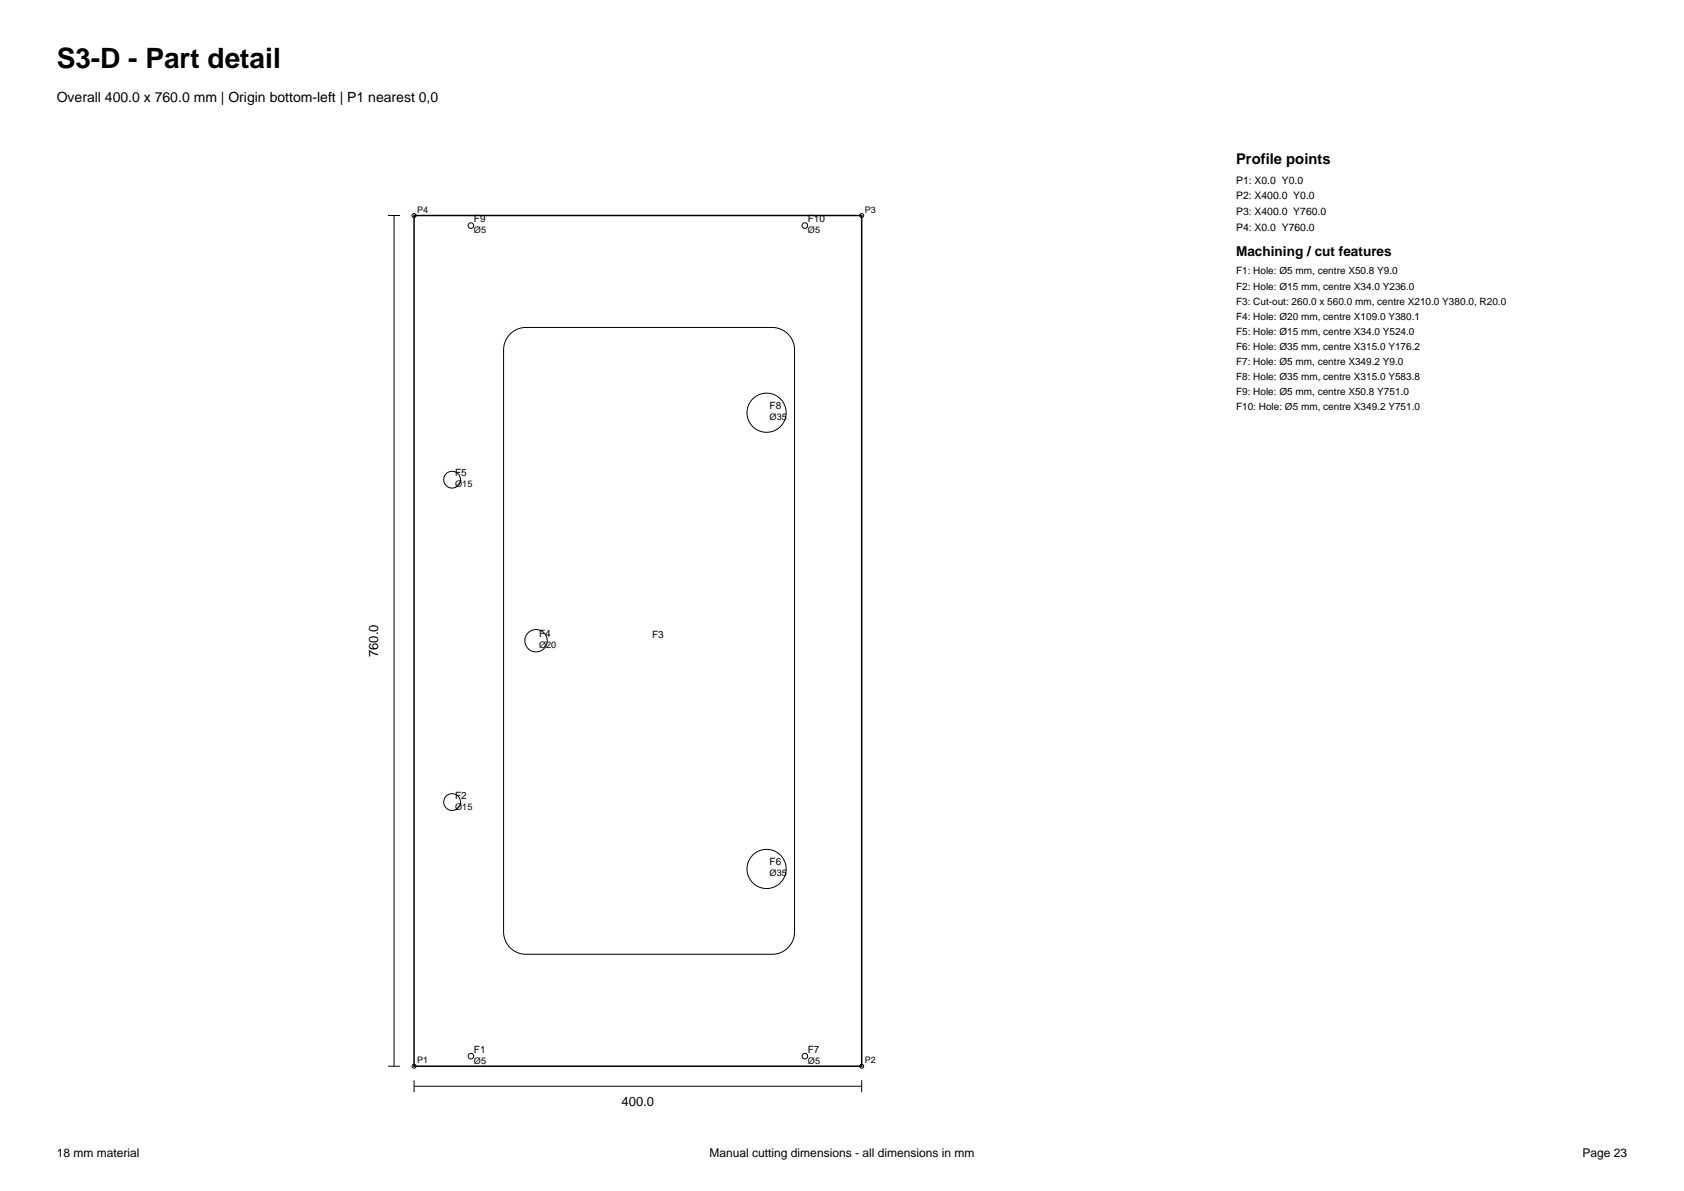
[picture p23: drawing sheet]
<svg xmlns="http://www.w3.org/2000/svg" width="297mm" height="210mm" viewBox="0 0 297 210" stroke-linecap="round" stroke-linejoin="round" font-family="sans-serif">
<defs><g id="words">
<text font-size="4.9" x="10" y="12">S3-D - Part detail</text>
<text font-size="2.6" x="218" y="29">Profile points</text>
<text font-size="2.5" x="10" y="18">Overall 400.0 x 760.0 mm | Origin bottom-left | P1 nearest 0,0</text>
<text font-size="2.4" x="218" y="45.2">Machining / cut features</text>
<g font-size="2.3">
<text x="66.7" y="115.9" transform="rotate(-90 66.7 115.9)">760.0</text>
<text x="109.6" y="195.1">400.0</text>
</g>
<g font-size="2.1">
<text x="10" y="204">18 mm material</text>
<text x="125.2" y="204">Manual cutting dimensions - all dimensions in mm</text>
<text x="279.1" y="204">Page 23</text>
</g>
<g font-size="1.8">
<text x="218" y="32.4">P1: X0.0 Y0.0</text>
<text x="218" y="35.1">P2: X400.0 Y0.0</text>
<text x="83.6" y="39.2">F9</text>
<text x="142.5" y="39.2">F10</text>
<text x="218" y="37.9">P3: X400.0 Y760.0</text>
<text x="218" y="40.7">P4: X0.0 Y760.0</text>
<text x="218" y="48.4">F1: Hole: Ø5 mm, centre X50.8 Y9.0</text>
<text x="218" y="51.1">F2: Hole: Ø15 mm, centre X34.0 Y236.0</text>
<text x="218" y="53.7">F3: Cut-out: 260.0 x 560.0 mm, centre X210.0 Y380.0, R20.0</text>
<text x="218" y="56.3">F4: Hole: Ø20 mm, centre X109.0 Y380.1</text>
<text x="218" y="59">F5: Hole: Ø15 mm, centre X34.0 Y524.0</text>
<text x="218" y="61.6">F6: Hole: Ø35 mm, centre X315.0 Y176.2</text>
<text x="218" y="64.3">F7: Hole: Ø5 mm, centre X349.2 Y9.0</text>
<text x="218" y="66.9">F8: Hole: Ø35 mm, centre X315.0 Y583.8</text>
<text x="218" y="69.6">F9: Hole: Ø5 mm, centre X50.8 Y751.0</text>
<text x="135.7" y="72.1">F8</text>
<text x="218" y="72.3">F10: Hole: Ø5 mm, centre X349.2 Y751.0</text>
<text x="80.3" y="84">F5</text>
<text x="95.1" y="112.4">F4</text>
<text x="115" y="112.5">F3</text>
<text x="80.3" y="140.8">F2</text>
<text x="135.7" y="152.5">F6</text>
<text x="83.6" y="185.7">F1</text>
<text x="142.5" y="185.7">F7</text>
</g>
<g font-size="1.6">
<text x="73.6" y="37.5">P4</text>
<text x="83.6" y="41.2">Ø5</text>
<text x="142.5" y="41.2">Ø5</text>
<text x="152.5" y="37.5">P3</text>
<text x="135.7" y="74">Ø35</text>
<text x="80.3" y="85.9">Ø15</text>
<text x="95.1" y="114.3">Ø20</text>
<text x="80.3" y="142.8">Ø15</text>
<text x="135.7" y="154.5">Ø35</text>
<text x="73.6" y="187.5">P1</text>
<text x="83.6" y="187.6">Ø5</text>
<text x="142.5" y="187.6">Ø5</text>
<text x="152.5" y="187.5">P2</text>
</g>
</g></defs>
<path d="M73 38h79v150h-79z" fill="none" stroke="#000" stroke-width=".26"/>
<g fill="none" stroke="#000" stroke-width=".18">
<path d="M68.4 38h2.2M69.5 38v150M90 58.9a3.9 3.9 0 0 1 2.8-1.2h43.4a3.9 3.9 0 0 1 3.9 4v102.6a3.9 3.9 0 0 1-3.9 4h-43.4a3.9 3.9 0 0 1-4-4v-102.6a3.9 3.9 0 0 1 1.2-2.8zM68.4 188h2.2M73 191.5h79M73 190.5v2.1M152 190.5v2.1"/>
<circle cx="73" cy="38" r=".35"/>
<circle cx="83.1" cy="39.8" r=".49"/>
<circle cx="141.9" cy="39.8" r=".49"/>
<circle cx="152" cy="38" r=".35"/>
<circle cx="135.2" cy="72.8" r="3.5"/>
<circle cx="79.7" cy="84.6" r="1.48"/>
<circle cx="94.5" cy="113" r="1.97"/>
<circle cx="79.7" cy="141.4" r="1.48"/>
<circle cx="135.2" cy="153.2" r="3.5"/>
<circle cx="73" cy="188" r=".35"/>
<circle cx="83.1" cy="186.2" r=".49"/>
<circle cx="141.9" cy="186.2" r=".49"/>
<circle cx="152" cy="188" r=".35"/>
</g>
<use href="#words"/>
</svg>
